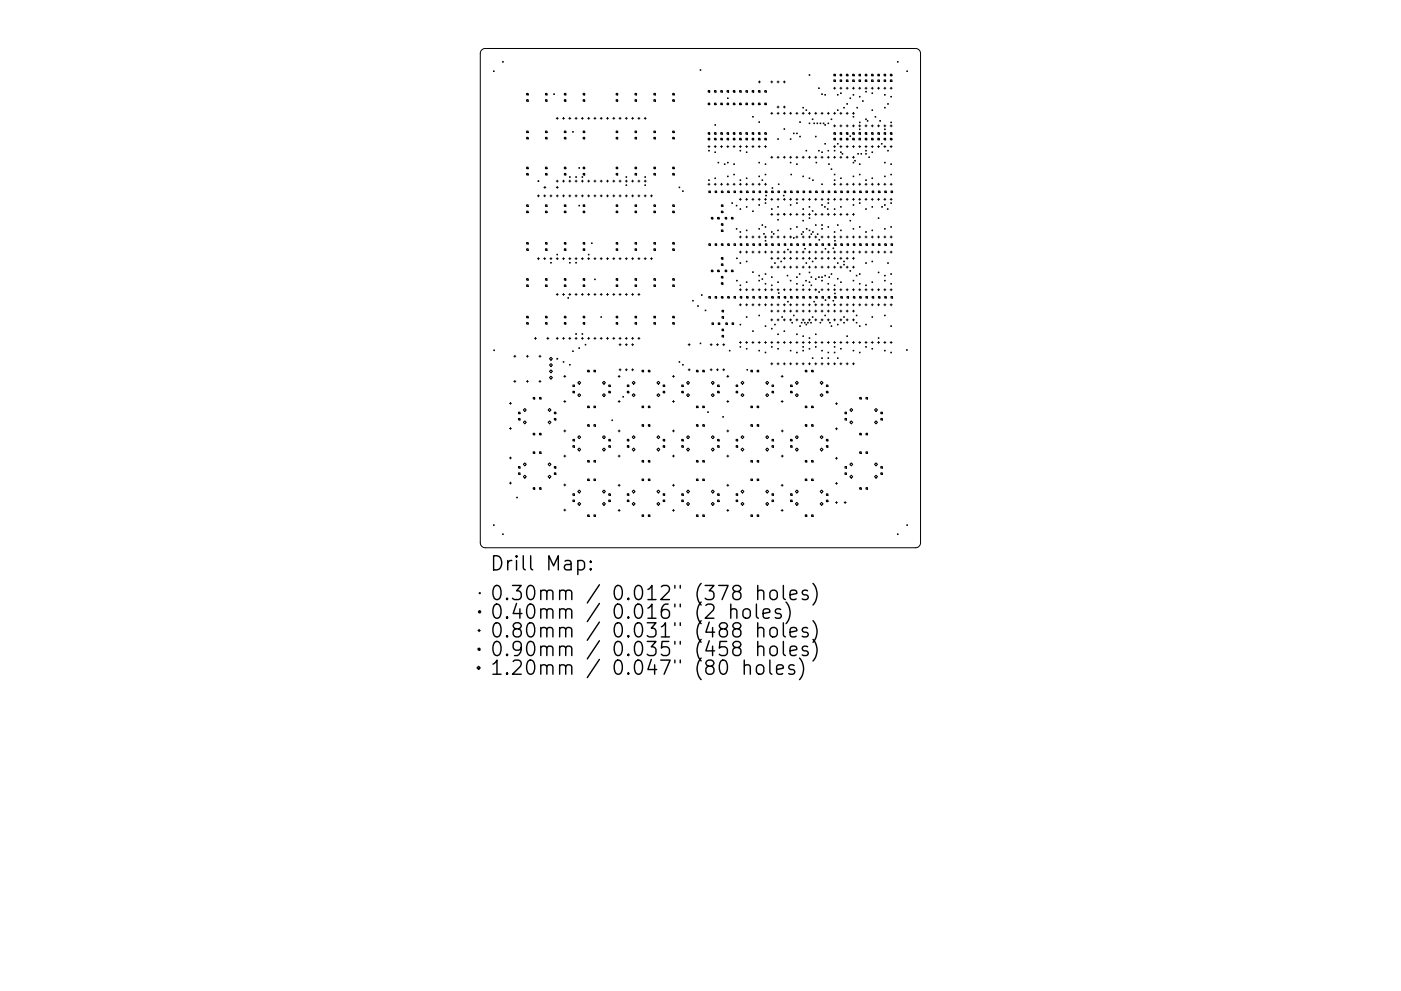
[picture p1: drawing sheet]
<svg xmlns="http://www.w3.org/2000/svg" width="297mm" height="210mm" viewBox="0 0 297 210" stroke-linecap="round" stroke-linejoin="round" font-family="sans-serif">
<defs><g id="words">
<g font-size="4.2">
<text x="103.8" y="121.1">Drill Map:</text>
<text x="103.8" y="127.4">0.30mm / 0.012&quot; (378 holes)</text>
<text x="103.8" y="131.3">0.40mm / 0.016&quot; (2 holes)</text>
<text x="103.8" y="135.3">0.80mm / 0.031&quot; (488 holes)</text>
<text x="103.8" y="139.2">0.90mm / 0.035&quot; (458 holes)</text>
<text x="103.8" y="143.2">1.20mm / 0.047&quot; (80 holes)</text>
</g>
</g></defs>
<g fill="none" stroke="#000" stroke-width=".21">
<path d="M102.1 10.6l.8-.3h91.2a1.05 1.05 0 0 1 1.1 1v103.9a1.05 1.05 0 0 1-1.1 1h-91.2a1.05 1.05 0 0 1-1.1-1v-103.9zM104.6 15l.2 .2M104.8 15l-.2 .2M106.5 13l.2 .2M106.7 13l-.2 .2M111.7 19.8h.3v.3h-.3zM115.6 19.8h.4v.3h-.4zM117.4 19.9l.2 .2M117.6 19.9l-.2 .2M119.6 19.8h.4v.3h-.4zM123.6 19.8h.4v.3h-.4zM130.6 19.8h.4v.3h-.4z"/>
<path d="M134.6 19.8h.4v.3h-.4zM138.6 19.8h.4v.3h-.4zM142.6 19.8h.4v.3h-.4zM148.4 14.8l.2 .1M148.6 14.8l-.2 .1M150.1 19.2h.4v.3h-.4zM151.5 19.2h.3v.3h-.3zM152.8 19.2h.3v.3h-.3zM154.1 19.2h.4v.3h-.4zM155.5 19.2h.3v.3h-.3zM156.8 19.2h.3v.3h-.3zM158.1 19.2h.4v.3h-.4z"/>
<path d="M159.5 19.2h.3v.3h-.3zM160.8 17.4h.4M160.8 19.2h.3v.3h-.3zM161 17.2v.4M162.1 19.2h.4v.3h-.4zM163.4 17.4h.4M163.6 17.2v.4M164.8 17.4h.4M165 17.2v.4M166.1 17.4h.4M166.3 17.2v.4M171.5 15.8l.2 .2"/>
<path d="M171.7 15.8l-.2 .2M173.5 18.6l.2 .2M173.7 18.6l-.2 .2M174.2 19.9l.2 .2M174.4 19.9l-.2 .2M176.7 18.7h.5M176.8 15.8h.3v.3h-.3zM176.8 17h.3v.3h-.3zM177 18.5v.4M178.1 18.7h.4M178.1 15.8h.4v.3h-.4zM178.1 17h.4v.3h-.4z"/>
<path d="M178.2 19.7l.2 .2M178.3 18.5v.4M178.4 19.7l-.2 .2M179.4 18.7h.4M179.4 15.8h.4v.3h-.4zM179.4 17h.4v.3h-.4zM179.6 18.5v.4M180.7 18.7h.5M180.8 15.8h.3v.3h-.3zM180.8 17h.3v.3h-.3zM180.9 18.5v.4M182.1 18.7h.4"/>
<path d="M182.1 17h.3v.3h-.3zM182.1 15.8h.3v.3h-.3zM182.3 18.5v.4M183.4 18.7h.4M183.4 17h.4v.3h-.4zM183.4 15.8h.4v.3h-.4zM183.5 19.4l.2 .1M183.6 18.5v.4M183.7 19.4l-.2 .1M184.7 18.7h.5M184.8 17h.3v.3h-.3zM184.8 15.8h.3v.3h-.3z"/>
<path d="M184.9 19.7l.1 .2M184.9 18.5v.4M185 19.7l-.1 .2M186.1 18.7h.4M186.1 17h.3v.3h-.3zM186.1 15.8h.3v.3h-.3zM186.3 18.5v.4M187.4 18.7h.4M187.4 17h.4v.3h-.4zM187.4 15.8h.4v.3h-.4zM187.6 18.5v.4M188.7 18.7h.4"/>
<path d="M188.8 17h.3v.3h-.3zM188.8 15.8h.3v.3h-.3zM188.9 18.5v.4M190.3 13l.1 .2M190.4 13l-.1 .2M192.3 15l.1 .2M192.4 15l-.1 .2M111.7 27.8h.3v.3h-.3zM111.7 29.1h.3v.4h-.3zM111.7 21.1h.3v.4h-.3zM111.7 35.5h.3v.3h-.3zM111.7 36.8h.3v.3h-.3z"/>
<path d="M115.3 39.8h.4M115.5 39.6v.4M115.6 35.5h.4v.3h-.4zM115.6 36.8h.4v.3h-.4zM115.6 27.8h.4v.3h-.4zM115.6 29.1h.4v.4h-.4zM115.6 21.1h.4v.4h-.4zM117.9 25.1h.5M117.9 38.4h.5M117.9 39.8h.5M118.1 24.9v.4M118.1 38.2v.4"/>
<path d="M118.1 39.6v.4M119.3 25.1h.4M119.3 38.4h.4M119.5 24.9v.4M119.5 38.2v.4M119.6 35.5h.4v.3h-.4zM119.6 36.8h.4v.3h-.4zM119.6 21.1h.4v.4h-.4zM119.6 27.8h.4v.3h-.4zM119.6 29.1h.4v.4h-.4zM120.6 25.1h.4M120.6 38.4h.4"/>
<path d="M120.7 37.5l.2 .1M120.8 24.9v.4M120.8 38.2v.4M120.9 37.5l-.2 .1M121.4 27.9l.2 .2M121.6 27.9l-.2 .2M121.9 25.1h.5M121.9 38.4h.5M122.1 37.5l.1 .1M122.1 24.9v.4M122.1 38.2v.4M122.2 37.5l-.1 .1"/>
<path d="M122.7 35.6l.2 .1M122.9 35.6l-.2 .1M123.3 25.1h.4M123.3 38.4h.4M123.4 37.5l.2 .1M123.5 24.9v.4M123.5 38.2v.4M123.6 37.5l-.2 .1M123.6 21.1h.4v.4h-.4zM123.6 35.5h.4v.3h-.4zM123.6 36.8h.4v.3h-.4zM123.6 27.8h.4v.3h-.4z"/>
<path d="M123.6 29.1h.4v.4h-.4zM124.6 25.1h.4M124.6 38.4h.4M124.8 24.9v.4M124.8 38.2v.4M125.9 25.1h.4M125.9 38.4h.4M126.1 24.9v.4M126.1 38.2v.4M127.3 25.1h.4M127.3 38.4h.4M127.5 24.9v.4"/>
<path d="M127.5 38.2v.4M128.6 25.1h.4M128.6 38.4h.4M128.8 24.9v.4M128.8 38.2v.4M129.9 25.1h.4M129.9 38.4h.4M130.1 24.9v.4M130.1 38.2v.4M130.6 35.5h.4v.3h-.4zM130.6 36.8h.4v.3h-.4zM130.6 27.8h.4v.3h-.4z"/>
<path d="M130.6 29.1h.4v.4h-.4zM130.6 21.1h.4v.4h-.4zM131.3 25.1h.4M131.3 38.4h.4M131.5 24.9v.4M131.5 38.2v.4M132.6 25.1h.4M132.6 38.4h.4M132.7 37.5l.2 .1M132.7 39.2l.2 .2M132.8 24.9v.4M132.8 38.2v.4"/>
<path d="M132.9 37.5l-.2 .1M132.9 39.2l-.2 .2M133.9 25.1h.4M133.9 38.4h.4M134.1 24.9v.4M134.1 38.2v.4M134.6 35.5h.4v.3h-.4zM134.6 36.8h.4v.3h-.4zM134.6 21.1h.4v.4h-.4zM134.6 27.8h.4v.3h-.4zM134.6 29.1h.4v.4h-.4zM135.3 25.1h.4"/>
<path d="M135.3 38.4h.4M135.5 24.9v.4M135.5 38.2v.4M136.6 25.1h.4M136.6 38.4h.4M136.7 37.5l.2 .1M136.7 39.2l.2 .2M136.8 24.9v.4M136.8 38.2v.4M136.9 37.5l-.2 .1M136.9 39.2l-.2 .2M138.6 27.8h.4v.3h-.4z"/>
<path d="M138.6 29.1h.4v.4h-.4zM138.6 21.1h.4v.4h-.4zM138.6 35.5h.4v.3h-.4zM138.6 36.8h.4v.3h-.4zM142.6 21.1h.4v.4h-.4zM142.6 27.8h.4v.3h-.4zM142.6 29.1h.4v.4h-.4zM142.6 35.5h.4v.3h-.4zM142.6 36.8h.4v.3h-.4zM144 39.7l.1 .1M144.1 39.7l-.1 .1M150.1 31.1h.4"/>
<path d="M150.1 39.1h.4M150.1 29.3h.4v.4h-.4zM150.1 21.9h.4v.3h-.4zM150.1 28.1h.4v.4h-.4zM150.2 31.9l.2 .1M150.2 38.1l.2 .2M150.3 30.9v.4M150.3 38.9v.4M150.4 31.9l-.2 .1M150.4 38.1l-.2 .2M151.4 31.1h.5M151.4 39.1h.5"/>
<path d="M151.5 29.3h.3v.4h-.3zM151.5 21.9h.3v.3h-.3zM151.5 28.1h.3v.4h-.3zM151.6 26.4l.1 .2M151.6 32.2l.1 .2M151.6 37.8l.1 .1M151.6 30.9v.4M151.6 38.9v.4M151.7 26.4l-.1 .2M151.7 32.2l-.1 .2M151.7 37.8l-.1 .1M152.2 34.4l.2 .2"/>
<path d="M152.4 34.4l-.2 .2M152.8 31.1h.4M152.8 39.1h.4M152.8 29.3h.3v.4h-.3zM152.8 21.9h.3v.3h-.3zM152.8 28.1h.3v.4h-.3zM153 30.9v.4M153 38.9v.4M153.6 34.8l.1 .1M153.7 34.8l-.1 .1M154.1 31.1h.4M154.1 39.1h.4"/>
<path d="M154.1 29.3h.4v.4h-.4zM154.1 21.9h.4v.3h-.4zM154.1 28.1h.4v.4h-.4zM154.2 20.8l.2 .1M154.2 34.4l.2 .2M154.2 37.4l.2 .1M154.3 30.9v.4M154.3 38.9v.4M154.4 20.8l-.2 .1M154.4 34.4l-.2 .2M154.4 37.4l-.2 .1M155.4 31.1h.5"/>
<path d="M155.4 39.1h.5M155.5 29.3h.3v.4h-.3zM155.5 21.9h.3v.3h-.3zM155.5 28.1h.3v.4h-.3zM155.6 34.8l.1 .1M155.6 37l.1 .1M155.6 30.9v.4M155.6 38.9v.4M155.7 34.8l-.1 .1M155.7 37l-.1 .1M156.8 31.1h.4M156.8 39.1h.4"/>
<path d="M156.8 29.3h.3v.4h-.3zM156.8 21.9h.3v.3h-.3zM156.8 28.1h.3v.4h-.3zM156.9 31.9l.2 .1M156.9 38.1l.2 .2M157 30.9v.4M157 38.9v.4M157.1 31.9l-.2 .1M157.1 38.1l-.2 .2M158.1 31.1h.4M158.1 39.1h.4M158.1 29.3h.4v.4h-.4z"/>
<path d="M158.1 28.1h.4v.4h-.4zM158.1 21.9h.4v.3h-.4zM158.2 32.2l.2 .2M158.2 37.8l.2 .1M158.3 30.9v.4M158.3 38.9v.4M158.4 32.2l-.2 .2M158.4 37.8l-.2 .1M159.4 31.1h.4M159.4 39.1h.4M159.5 29.3h.3v.4h-.3zM159.5 28.1h.3v.4h-.3z"/>
<path d="M159.5 21.9h.3v.3h-.3zM159.6 24.7l.1 .2M159.6 30.9v.4M159.6 38.9v.4M159.7 24.7l-.1 .2M160.8 31.1h.4M160.8 39.1h.4M160.8 29.3h.3v.4h-.3zM160.8 28.1h.3v.4h-.3zM160.8 21.9h.3v.3h-.3zM160.9 25.8l.1 .2M160.9 34.4l.1 .2"/>
<path d="M160.9 37.4l.1 .1M161 30.9v.4M161 38.9v.4M161 25.8l-.1 .2M161 34.4l-.1 .2M161 37.4l-.1 .1M161.6 38.1l.1 .2M161.7 38.1l-.1 .2M162.1 31.1h.4M162.1 39.1h.4M162.1 29.3h.4v.4h-.4zM162.1 28.1h.4v.4h-.4z"/>
<path d="M162.1 21.9h.4v.3h-.4zM162.2 34.8l.2 .1M162.2 37l.2 .1M162.3 30.9v.4M162.3 38.9v.4M162.4 34.8l-.2 .1M162.4 37l-.2 .1M163.4 24h.4M163.4 33.4h.4M163.6 23.8v.5M163.6 33.2v.4M163.7 39.8l.1 .2"/>
<path d="M163.8 39.8l-.1 .2M164.8 22.7h.4M164.8 24h.4M164.8 33.4h.4M164.9 29.4l.1 .2M165 22.5v.4M165 23.8v.5M165 33.2v.4M165 39l.2 .2M165 29.4l-.1 .2M165.2 39l-.2 .2M166.1 22.7h.4"/>
<path d="M166.1 24h.4M166.1 33.4h.4M166.2 27.3l.2 .2M166.3 22.5v.4M166.3 23.8v.5M166.3 33.2v.4M166.4 27.3l-.2 .2M167.4 24h.4M167.4 33.4h.4M167.5 29.4l.2 .2M167.5 34.4l.2 .2M167.6 23.8v.5"/>
<path d="M167.6 33.2v.4M167.7 37l.1 .1M167.7 29.4l-.2 .2M167.7 34.4l-.2 .2M167.8 37l-.1 .1M168.2 28.2l.2 .2M168.4 28.2l-.2 .2M168.8 24h.4M168.8 33.4h.4M168.9 28.2l.1 .2M168.9 34.8l.1 .1M169 23.8v.5"/>
<path d="M169 33.2v.4M169 28.2l-.1 .2M169 34.8l-.1 .1M169.5 28.9l.2 .2M169.5 25.8l.2 .2M169.7 25.8l-.2 .2M169.7 28.9l-.2 .2M170.1 24h.4M170.1 33.4h.4M170.2 22.8l.2 .1M170.2 37.4l.2 .1M170.3 23.8v.5"/>
<path d="M170.3 33.2v.4M170.4 37.4l-.2 .1M170.4 22.8l-.2 .1M170.9 23.3l.1 .2M170.9 31.9l.1 .1M171 23.3l-.1 .2M171 31.9l-.1 .1M171.4 24h.4M171.4 33.4h.4M171.5 26.1l.2 .2M171.5 37.8l.2 .1M171.6 23.8v.5"/>
<path d="M171.6 33.2v.4M171.7 37.8l-.2 .1M171.7 26.1l-.2 .2M172.2 25.2l.2 .2M172.3 38.1l.1 .2M172.4 25.2l-.2 .2M172.4 38.1l-.1 .2M172.5 26.1l.2 .2M172.7 26.1l-.2 .2M172.7 24h.5M172.7 33.4h.5M172.9 28.9l.1 .2"/>
<path d="M173 23.8v.5M173 33.2v.4M173 34.4l.2 .2M173 28.9l-.1 .2M173.2 34.4l-.2 .2M173.2 26.1l.2 .2M173.4 26.1l-.2 .2M173.5 31.9l.2 .1M173.7 31.9l-.2 .1M173.9 26.1l.1 .2M174 26.1l-.1 .2M174.1 24h.4"/>
<path d="M174.1 33.4h.4M174.2 32.2l.2 .2M174.2 39l.2 .2M174.3 23.8v.5M174.3 33.2v.4M174.4 39l-.2 .2M174.4 32.2l-.2 .2M174.5 26.1l.2 .2M174.7 26.1l-.2 .2M174.9 26.4l.1 .2M174.9 20l.1 .2M174.9 30.4l.1 .2"/>
<path d="M175 20l-.1 .2M175 26.4l-.1 .2M175 30.4l-.1 .2M175.4 24h.4M175.4 33.4h.4M175.5 26.1l.2 .2M175.5 31.9l.2 .1M175.6 23.8v.5M175.6 33.2v.4M175.7 34.8l.1 .1M175.7 31.9l-.2 .1M175.7 26.1l-.2 .2"/>
<path d="M175.8 34.8l-.1 .1M176.2 25.2l.2 .2M176.2 35.8l.2 .2M176.4 25.2l-.2 .2M176.4 35.8l-.2 .2M176.7 26.7h.5M176.7 31.1h.5M176.7 39.1h.5M176.7 24h.5M176.7 33.4h.5M176.8 29.3h.3v.4h-.3zM176.8 28.1h.3v.4h-.3z"/>
<path d="M176.9 31.9l.1 .1M176.9 37l.1 .1M176.9 38.1l.1 .2M177 23.8v.5M177 26.5v.4M177 30.9v.4M177 33.2v.4M177 38.9v.4M177 38.1l-.1 .2M177 31.9l-.1 .1M177 37l-.1 .1M177.5 30.4l.2 .2"/>
<path d="M177.5 20l.2 .2M177.5 23.3l.2 .2M177.7 20l-.2 .2M177.7 23.3l-.2 .2M177.7 30.4l-.2 .2M178.1 26.7h.4M178.1 31.1h.4M178.1 39.1h.4M178.1 24h.4M178.1 33.4h.4M178.1 29.3h.4v.4h-.4zM178.1 28.1h.4v.4h-.4z"/>
<path d="M178.2 32.2l.2 .2M178.2 37.8l.2 .1M178.3 23.8v.5M178.3 26.5v.4M178.3 30.9v.4M178.3 33.2v.4M178.3 38.9v.4M178.4 37.8l-.2 .1M178.4 32.2l-.2 .2M178.5 32.6l.2 .1M178.7 32.6l-.2 .1M178.9 22.8l.1 .1"/>
<path d="M179 22.8l-.1 .1M179.4 26.7h.4M179.4 31.1h.4M179.4 39.1h.4M179.4 24h.4M179.4 33.4h.4M179.4 28.1h.4v.4h-.4zM179.4 29.3h.4v.4h-.4zM179.5 22l.2 .1M179.6 23.8v.5M179.6 26.5v.4M179.6 30.9v.4"/>
<path d="M179.6 33.2v.4M179.6 38.9v.4M179.7 22l-.2 .1M180.2 20.8l.2 .1M180.2 28.8l.2 .2M180.4 20.8l-.2 .1M180.4 28.8l-.2 .2M180.7 26.7h.5M180.7 31.1h.5M180.7 39.1h.5M180.7 24h.5M180.7 33.4h.5"/>
<path d="M180.8 28.1h.3v.4h-.3zM180.8 29.3h.3v.4h-.3zM180.9 34.4l.1 .2M180.9 20l.1 .2M180.9 24.7l.1 .2M180.9 37.4l.1 .1M180.9 23.8v.5M180.9 26.5v.4M180.9 30.9v.4M180.9 33.2v.4M180.9 38.9v.4M181 34.4l-.1 .2"/>
<path d="M181 20l-.1 .2M181 24.7l-.1 .2M181 37.4l-.1 .1M181.2 34l.2 .2M181.4 34l-.2 .2M181.7 22.8l.1 .1M181.8 22.8l-.1 .1M181.9 32.6l.1 .1M182 32.6l-.1 .1M182.1 26.7h.4M182.1 31.1h.4M182.1 39.1h.4"/>
<path d="M182.1 28.1h.3v.4h-.3zM182.1 29.3h.3v.4h-.3zM182.2 20.4l.2 .2M182.2 25.9l.2 .2M182.2 27.4l.2 .1M182.2 34.8l.2 .1M182.2 37l.2 .1M182.3 26.5v.4M182.3 30.9v.4M182.3 38.9v.4M182.4 34.8l-.2 .1M182.4 20.4l-.2 .2"/>
<path d="M182.4 25.9l-.2 .2M182.4 27.4l-.2 .1M182.4 37l-.2 .1M182.5 32.6l.2 .1M182.7 32.6l-.2 .1M182.9 21.4l.1 .1M183 21.4l-.1 .1M183.4 26.7h.4M183.4 31.1h.4M183.4 39.1h.4M183.4 28.1h.4v.4h-.4zM183.4 29.3h.4v.4h-.4z"/>
<path d="M183.5 32.6l.2 .1M183.5 25.2l.2 .2M183.5 31.9l.2 .1M183.5 38.1l.2 .2M183.6 26.5v.4M183.6 30.9v.4M183.6 38.9v.4M183.7 25.2l-.2 .2M183.7 31.9l-.2 .1M183.7 32.6l-.2 .1M183.7 38.1l-.2 .2M183.9 25.6l.1 .1"/>
<path d="M184 25.6l-.1 .1M184.2 33.3l.2 .1M184.4 33.3l-.2 .1M184.7 26.7h.5M184.7 31.1h.5M184.7 39.1h.5M184.8 28.1h.3v.4h-.3zM184.8 29.3h.3v.4h-.3zM184.9 23.3l.1 .2M184.9 32.2l.1 .2M184.9 37.8l.1 .1M184.9 26.5v.4"/>
<path d="M184.9 30.9v.4M184.9 38.9v.4M185 23.3l-.1 .2M185 32.2l-.1 .2M185 37.8l-.1 .1M185.5 24.7l.2 .2M185.7 24.7l-.2 .2M186.1 26.7h.4M186.1 31.1h.4M186.1 39.1h.4M186.1 28.1h.3v.4h-.3zM186.1 29.3h.3v.4h-.3z"/>
<path d="M186.3 26.5v.4M186.3 30.9v.4M186.3 38.9v.4M186.5 25.6l.2 .1M186.7 25.6l-.2 .1M186.9 30.4l.1 .2M187 30.4l-.1 .2M187.4 26.7h.4M187.4 31.1h.4M187.4 39.1h.4M187.4 28.1h.4v.4h-.4zM187.4 29.3h.4v.4h-.4z"/>
<path d="M187.5 20l.2 .2M187.5 22.8l.2 .1M187.5 27.4l.2 .1M187.5 34.4l.2 .2M187.5 37.4l.2 .1M187.6 26.5v.4M187.6 30.9v.4M187.6 38.9v.4M187.7 22.8l-.2 .1M187.7 20l-.2 .2M187.7 27.4l-.2 .1M187.7 34.4l-.2 .2"/>
<path d="M187.7 37.4l-.2 .1M188.2 22l.2 .1M188.2 31.9l.2 .1M188.4 22l-.2 .1M188.4 31.9l-.2 .1M188.7 26.7h.4M188.7 31.1h.4M188.7 39.1h.4M188.8 28.1h.3v.4h-.3zM188.8 29.3h.3v.4h-.3zM188.9 20.4l.1 .2M188.9 34.8l.1 .1"/>
<path d="M188.9 37l.1 .1M188.9 25.9l.1 .2M188.9 26.5v.4M188.9 30.9v.4M188.9 38.9v.4M189 20.4l-.1 .2M189 34.8l-.1 .1M189 37l-.1 .1M189 25.9l-.1 .2M111.7 51.4h.3v.4h-.3zM111.7 52.8h.3v.3h-.3zM111.7 59.1h.3v.3h-.3z"/>
<path d="M111.7 43.5h.3v.3h-.3zM111.7 44.8h.3v.3h-.3zM113.9 41.6h.5M113.9 54.9h.5M114.2 41.3v.5M114.2 54.7v.4M115.3 41.6h.4M115.3 54.9h.4M115.5 41.3v.5M115.5 54.7v.4M115.6 59.1h.4v.3h-.4zM115.6 43.5h.4v.3h-.4z"/>
<path d="M115.6 44.8h.4v.3h-.4zM115.6 51.4h.4v.4h-.4zM115.6 52.8h.4v.3h-.4zM116.6 41.6h.4M116.6 54.9h.4M116.7 55.7l.2 .1M116.8 41.3v.5M116.8 54.7v.4M116.9 55.7l-.2 .1M117.9 41.6h.5M117.9 54.9h.5M118.1 53.9l.1 .2"/>
<path d="M118.1 41.3v.5M118.1 54.7v.4M118.2 53.9l-.1 .2M119.3 41.6h.4M119.3 54.9h.4M119.5 41.3v.5M119.5 54.7v.4M119.6 59.1h.4v.3h-.4zM119.6 43.5h.4v.3h-.4zM119.6 44.8h.4v.3h-.4zM119.6 51.4h.4v.4h-.4zM119.6 52.8h.4v.3h-.4z"/>
<path d="M120.6 41.6h.4M120.6 54.9h.4M120.7 55.7l.2 .1M120.8 41.3v.5M120.8 54.7v.4M120.9 55.7l-.2 .1M121.9 41.6h.5M121.9 54.9h.5M122.1 55.7l.1 .1M122.1 41.3v.5M122.1 54.7v.4M122.2 55.7l-.1 .1"/>
<path d="M122.7 43.5l.2 .2M122.9 43.5l-.2 .2M123.3 41.6h.4M123.3 54.9h.4M123.5 41.3v.5M123.5 54.7v.4M123.6 43.5h.4v.3h-.4zM123.6 44.8h.4v.3h-.4zM123.6 51.4h.4v.4h-.4zM123.6 52.8h.4v.3h-.4zM123.6 59.1h.4v.3h-.4zM124.6 41.6h.4"/>
<path d="M124.6 54.9h.4M124.7 53.9l.2 .2M124.8 41.3v.5M124.8 54.7v.4M124.9 53.9l-.2 .2M125.4 51.5l.2 .2M125.6 51.5l-.2 .2M125.9 41.6h.4M125.9 54.9h.4M126.1 59.2l.1 .2M126.1 41.3v.5M126.1 54.7v.4"/>
<path d="M126.2 59.2l-.1 .2M127.3 41.6h.4M127.3 54.9h.4M127.5 41.3v.5M127.5 54.7v.4M128.6 41.6h.4M128.6 54.9h.4M128.8 41.3v.5M128.8 54.7v.4M129.9 41.6h.4M129.9 54.9h.4M130.1 41.3v.5"/>
<path d="M130.1 54.7v.4M130.6 43.5h.4v.3h-.4zM130.6 44.8h.4v.3h-.4zM130.6 51.4h.4v.4h-.4zM130.6 52.8h.4v.3h-.4zM130.6 59.1h.4v.3h-.4zM131.3 41.6h.4M131.3 54.9h.4M131.5 41.3v.5M131.5 54.7v.4M132.6 41.6h.4M132.6 54.9h.4"/>
<path d="M132.8 41.3v.5M132.8 54.7v.4M133.9 41.6h.4M133.9 54.9h.4M134.1 41.3v.5M134.1 54.7v.4M134.6 51.4h.4v.4h-.4zM134.6 52.8h.4v.3h-.4zM134.6 59.1h.4v.3h-.4zM134.6 43.5h.4v.3h-.4zM134.6 44.8h.4v.3h-.4zM135.3 41.6h.4"/>
<path d="M135.3 54.9h.4M135.5 41.3v.5M135.5 54.7v.4M136.6 41.6h.4M136.6 54.9h.4M136.8 41.3v.5M136.8 54.7v.4M137.9 41.6h.4M137.9 54.9h.4M138.1 41.3v.5M138.1 54.7v.4M138.6 51.4h.4v.4h-.4z"/>
<path d="M138.6 52.8h.4v.3h-.4zM138.6 59.1h.4v.3h-.4zM138.6 43.5h.4v.3h-.4zM138.6 44.8h.4v.3h-.4zM142.6 43.5h.4v.3h-.4zM142.6 44.8h.4v.3h-.4zM142.6 59.1h.4v.3h-.4zM142.6 51.4h.4v.4h-.4zM142.6 52.8h.4v.3h-.4zM144.7 40.5l.2 .1M144.9 40.5l-.2 .1M150.3 40.5h.3v.4h-.3z"/>
<path d="M150.3 51.7h.3v.3h-.3zM150.8 46.1h.3v.4h-.3zM150.8 57.3h.3v.3h-.3zM151.6 40.5h.3v.4h-.3zM151.6 51.7h.3v.3h-.3zM152.1 46.1h.4v.4h-.4zM152.1 57.3h.4v.3h-.4zM152.9 47.5h.4v.3h-.4zM152.9 48.8h.4v.3h-.4zM152.9 51.7h.4v.3h-.4zM152.9 58.6h.4v.4h-.4zM152.9 60h.4v.3h-.4z"/>
<path d="M152.9 43.5h.4v.3h-.4zM152.9 44.8h.4v.3h-.4zM152.9 54.6h.4v.4h-.4zM152.9 56h.4v.3h-.4zM152.9 40.5h.4v.4h-.4zM153.7 57.3h.4v.3h-.4zM153.7 46.1h.4v.4h-.4zM154.3 51.7h.3v.3h-.3zM154.3 40.5h.3v.4h-.3zM155.1 57.3h.3v.3h-.3zM155.1 46.1h.3v.4h-.3zM155.2 43l.1 .2"/>
<path d="M155.3 43l-.1 .2M155.6 51.7h.3v.3h-.3zM155.6 40.5h.3v.4h-.3zM156.1 43.5l.2 .2M156.1 48.5l.2 .1M156.2 54.7l.1 .2M156.2 59.5l.1 .1M156.3 43.5l-.2 .2M156.3 48.5l-.2 .1M156.3 54.7l-.1 .2M156.3 59.5l-.1 .1M156.8 53.5h.4"/>
<path d="M156.8 42.3h.4M156.8 50.3h.4M156.9 44.3l.2 .1M156.9 49.1l.2 .2M156.9 55.7l.2 .2M156.9 51.7h.4v.3h-.4zM156.9 40.5h.4v.4h-.4zM157 42.1v.4M157 50.1v.4M157 53.3v.4M157.1 44.3l-.2 .1M157.1 49.1l-.2 .2"/>
<path d="M157.1 55.7l-.2 .2M158.1 53.5h.4M158.1 42.3h.4M158.1 50.3h.4M158.2 48.8l.2 .2M158.2 43.8l.2 .2M158.2 55.4l.2 .2M158.2 59.8l.2 .2M158.3 40.5h.3v.4h-.3zM158.3 51.7h.3v.3h-.3zM158.3 42.1v.4M158.3 50.1v.4"/>
<path d="M158.3 53.3v.4M158.4 48.8l-.2 .2M158.4 43.8l-.2 .2M158.4 55.4l-.2 .2M158.4 59.8l-.2 .2M159.4 53.5h.4M159.4 42.3h.4M159.4 50.3h.4M159.6 44.7l.1 .2M159.6 57.7l.1 .1M159.6 40.5h.3v.4h-.3zM159.6 51.7h.3v.3h-.3z"/>
<path d="M159.6 42.1v.4M159.6 50.1v.4M159.6 53.3v.4M159.7 44.7l-.1 .2M159.7 57.7l-.1 .1M160.8 53.5h.4M160.8 42.3h.4M160.8 50.3h.4M160.9 59.5l.1 .1M160.9 43.4l.1 .2M160.9 48.5l.1 .1M160.9 58.4l.1 .2"/>
<path d="M160.9 51.7h.4v.3h-.4zM160.9 40.5h.4v.4h-.4zM161 42.1v.4M161 50.1v.4M161 53.3v.4M161 43.4l-.1 .2M161 48.5l-.1 .1M161 58.4l-.1 .2M161 59.5l-.1 .1M161.6 59.1l.1 .2M161.6 47.7l.1 .1M161.7 59.1l-.1 .2"/>
<path d="M161.7 47.7l-.1 .1M161.9 49.5l.1 .2M162 49.5l-.1 .2M162.1 53.5h.4M162.1 42.3h.4M162.1 50.3h.4M162.2 43l.2 .2M162.2 48.1l.2 .1M162.2 51l.2 .2M162.2 58.1l.2 .1M162.3 51.7h.3v.3h-.3zM162.3 40.5h.3v.4h-.3z"/>
<path d="M162.3 42.1v.4M162.3 50.1v.4M162.3 53.3v.4M162.4 41.4l.1 .2M162.4 43l-.2 .2M162.4 48.1l-.2 .1M162.4 51l-.2 .2M162.4 58.1l-.2 .1M162.5 41.4l-.1 .2M163.4 53.5h.4M163.4 42.3h.4M163.4 50.3h.4"/>
<path d="M163.4 56.7h.4M163.4 45.5h.4M163.4 54.8h.4M163.6 44.3l.1 .1M163.6 49.1l.1 .2M163.6 58.7l.1 .2M163.6 51.7h.3v.3h-.3zM163.6 40.5h.3v.4h-.3zM163.6 42.1v.4M163.6 45.3v.4M163.6 50.1v.4M163.6 53.3v.4"/>
<path d="M163.6 54.6v.4M163.6 56.5v.4M163.7 44.3l-.1 .1M163.7 49.1l-.1 .2M163.7 58.7l-.1 .2M164 49.5l.1 .2M164.1 49.5l-.1 .2M164.2 55.7l.2 .2M164.4 55.7l-.2 .2M164.8 53.5h.4M164.8 42.3h.4M164.8 50.3h.4"/>
<path d="M164.8 56.7h.4M164.8 45.5h.4M164.8 54.8h.4M164.9 46.5l.1 .2M164.9 43.8l.1 .2M164.9 48.8l.1 .2M164.9 59.8l.1 .2M164.9 51.7h.4v.3h-.4zM164.9 40.5h.4v.4h-.4zM165 42.1v.4M165 45.3v.4M165 50.1v.4"/>
<path d="M165 53.3v.4M165 54.6v.4M165 56.5v.4M165 46.5l-.1 .2M165 43.8l-.1 .2M165 48.8l-.1 .2M165 59.8l-.1 .2M165.6 55.4l.1 .2M165.7 55.4l-.1 .2M166.1 41.4l.1 .2M166.1 53.5h.4M166.1 42.3h.4"/>
<path d="M166.1 50.3h.4M166.1 56.7h.4M166.1 45.5h.4M166.1 54.8h.4M166.2 45.3l.2 .1M166.2 41.4l-.1 .2M166.3 51.7h.3v.3h-.3zM166.3 40.5h.3v.4h-.3zM166.3 42.1v.4M166.3 45.3v.4M166.3 50.1v.4M166.3 53.3v.4"/>
<path d="M166.3 54.6v.4M166.3 56.5v.4M166.4 45.3l-.2 .1M166.9 58.4l.1 .2M167 52.9l.1 .1M167 58.4l-.1 .2M167.1 52.9l-.1 .1M167.4 53.5h.4M167.4 42.3h.4M167.4 50.3h.4M167.4 56.7h.4M167.4 45.5h.4"/>
<path d="M167.4 54.8h.4M167.5 43.4l.2 .2M167.5 48.5l.2 .1M167.5 59.5l.2 .1M167.6 51.7h.3v.3h-.3zM167.6 40.5h.3v.4h-.3zM167.6 42.1v.4M167.6 45.3v.4M167.6 50.1v.4M167.6 53.3v.4M167.6 54.6v.4M167.6 56.5v.4"/>
<path d="M167.7 43.4l-.2 .2M167.7 48.5l-.2 .1M167.7 59.5l-.2 .1M168.2 50.4l.2 .2M168.4 50.4l-.2 .2M168.8 53.5h.4M168.8 42.3h.4M168.8 50.3h.4M168.8 56.7h.4M168.8 45.5h.4M168.8 54.8h.4M168.9 58.7l.1 .2"/>
<path d="M168.9 43l.1 .2M168.9 48.1l.1 .1M168.9 51.7h.4v.3h-.4zM168.9 40.5h.4v.4h-.4zM169 42.1v.4M169 45.3v.4M169 50.1v.4M169 53.3v.4M169 54.6v.4M169 56.5v.4M169 43l-.1 .2M169 48.1l-.1 .1"/>
<path d="M169 58.7l-.1 .2M169.5 58.1l.1 .1M169.6 58.1l-.1 .1M169.9 49.6l.1 .2M170 49.6l-.1 .2M170.1 53.5h.4M170.1 42.3h.4M170.1 50.3h.4M170.1 56.7h.4M170.1 45.5h.4M170.1 54.8h.4M170.2 49.1l.2 .2"/>
<path d="M170.2 44.3l.2 .1M170.2 46.7l.2 .2M170.3 51.7h.3v.3h-.3zM170.3 40.5h.3v.4h-.3zM170.3 42.1v.4M170.3 45.3v.4M170.3 50.1v.4M170.3 53.3v.4M170.3 54.6v.4M170.3 56.5v.4M170.4 46.7l-.2 .2M170.4 44.3l-.2 .1"/>
<path d="M170.4 49.1l-.2 .2M170.6 52.7l.2 .2M170.8 52.7l-.2 .2M170.8 59.5l.2 .1M170.9 55.7l.1 .2M170.9 48.5l.2 .1M171 59.5l-.2 .1M171 55.7l-.1 .2M171.1 48.5l-.2 .1M171.4 53.5h.4M171.4 42.3h.4M171.4 50.3h.4"/>
<path d="M171.4 56.7h.4M171.4 45.5h.4M171.4 54.8h.4M171.5 43.8l.2 .2M171.5 46.2l.2 .2M171.5 48.8l.2 .2M171.5 57.7l.2 .2M171.5 59.8l.2 .2M171.6 51.7h.3v.3h-.3zM171.6 40.5h.3v.4h-.3zM171.6 42.1v.4M171.6 45.3v.4"/>
<path d="M171.6 50.1v.4M171.6 53.3v.4M171.6 54.6v.4M171.6 56.5v.4M171.7 48.8l-.2 .2M171.7 59.8l-.2 .2M171.7 43.8l-.2 .2M171.7 46.2l-.2 .2M171.7 57.7l-.2 .2M171.9 49.6l.2 .2M171.9 58.7l.2 .2M172.1 58.7l-.2 .2"/>
<path d="M172.1 49.6l-.2 .2M172.2 44.7l.2 .1M172.2 55.4l.2 .2M172.3 49.1l.1 .2M172.4 55.4l-.2 .2M172.4 44.7l-.2 .1M172.4 49.1l-.1 .2M172.7 53.5h.5M172.7 42.3h.5M172.7 50.3h.5M172.7 56.7h.5M172.7 45.5h.5"/>
<path d="M172.7 54.8h.5M172.9 59.1l.1 .2M172.9 47.7l.1 .1M172.9 51.7h.4v.3h-.4zM172.9 40.5h.4v.4h-.4zM173 42.1v.4M173 45.3v.4M173 50.1v.4M173 53.3v.4M173 54.6v.4M173 56.5v.4M173 59.1l-.1 .2"/>
<path d="M173 47.7l-.1 .1M173.3 49.6l.1 .2M173.4 49.6l-.1 .2M173.5 58.7l.2 .2M173.6 50.8l.2 .2M173.7 58.7l-.2 .2M173.8 50.8l-.2 .2M174.1 53.5h.4M174.1 42.3h.4M174.1 50.3h.4M174.1 56.7h.4M174.1 45.5h.4"/>
<path d="M174.1 54.8h.4M174.2 47.7l.2 .1M174.2 43.4l.2 .2M174.2 48.5l.2 .1M174.2 58.7l.2 .2M174.2 59.5l.2 .1M174.3 51.7h.3v.3h-.3zM174.3 40.5h.3v.4h-.3zM174.3 42.1v.4M174.3 45.3v.4M174.3 50.1v.4M174.3 53.3v.4"/>
<path d="M174.3 54.6v.4M174.3 56.5v.4M174.4 58.7l-.2 .2M174.4 43.4l-.2 .2M174.4 47.7l-.2 .1M174.4 48.5l-.2 .1M174.4 59.5l-.2 .1M174.8 43.8l.2 .2M174.9 58.4l.1 .2M174.9 52.7l.2 .2M175 43.8l-.2 .2M175 58.4l-.1 .2"/>
<path d="M175.1 52.7l-.2 .2M175.4 44.3l.2 .1M175.4 53.5h.4M175.4 42.3h.4M175.4 50.3h.4M175.4 56.7h.4M175.4 45.5h.4M175.4 54.8h.4M175.5 43l.2 .2M175.5 48.1l.2 .1M175.6 44.3l-.2 .1M175.6 51.7h.3v.3h-.3z"/>
<path d="M175.6 40.5h.3v.4h-.3zM175.6 42.1v.4M175.6 45.3v.4M175.6 50.1v.4M175.6 53.3v.4M175.6 54.6v.4M175.6 56.5v.4M175.7 43l-.2 .2M175.7 48.1l-.2 .1M175.7 58.7l.2 .2M175.9 58.7l-.2 .2M176.2 58.1l.2 .1"/>
<path d="M176.4 58.1l-.2 .1M176.6 52.6l.2 .2M176.7 53.5h.5M176.7 42.3h.5M176.7 50.3h.5M176.7 56.7h.5M176.7 45.5h.5M176.7 54.8h.5M176.8 52.6l-.2 .2M176.9 49.1l.1 .2M176.9 44.3l.1 .1M176.9 40.5h.4v.4h-.4z"/>
<path d="M176.9 51.7h.4v.3h-.4zM176.9 51l.2 .2M177 42.1v.4M177 45.3v.4M177 50.1v.4M177 53.3v.4M177 54.6v.4M177 56.5v.4M177 44.3l-.1 .1M177 49.1l-.1 .2M177.1 51l-.2 .2M177.5 55.7l.2 .2"/>
<path d="M177.5 59.1l.2 .1M177.5 47.7l.2 .1M177.7 55.7l-.2 .2M177.7 59.1l-.2 .1M177.7 47.7l-.2 .1M178.1 53.5h.4M178.1 42.3h.4M178.1 50.3h.4M178.1 56.7h.4M178.1 45.5h.4M178.1 54.8h.4M178.2 59.8l.2 .2"/>
<path d="M178.2 43.8l.2 .2M178.2 48.8l.2 .2M178.3 40.5h.3v.4h-.3zM178.3 51.7h.3v.3h-.3zM178.3 42.1v.4M178.3 45.3v.4M178.3 50.1v.4M178.3 53.3v.4M178.3 54.6v.4M178.3 56.5v.4M178.4 43.8l-.2 .2M178.4 48.8l-.2 .2"/>
<path d="M178.4 59.8l-.2 .2M178.9 55.4l.1 .2M178.9 56.1l.1 .1M179 55.4l-.1 .2M179 56.1l-.1 .1M179.4 53.5h.4M179.4 42.3h.4M179.4 50.3h.4M179.4 56.7h.4M179.4 45.5h.4M179.4 54.8h.4M179.6 51.7h.3v.3h-.3z"/>
<path d="M179.6 40.5h.3v.4h-.3zM179.6 42.1v.4M179.6 45.3v.4M179.6 50.1v.4M179.6 53.3v.4M179.6 54.6v.4M179.6 56.5v.4M180.2 57.4l.2 .2M180.2 46.7l.2 .2M180.4 57.4l-.2 .2M180.4 46.7l-.2 .2M180.7 53.5h.5"/>
<path d="M180.7 42.3h.5M180.7 50.3h.5M180.7 56.7h.5M180.7 45.5h.5M180.7 54.8h.5M180.9 59.5l.1 .1M180.9 43.4l.1 .2M180.9 48.5l.1 .1M180.9 51.7h.3v.3h-.3zM180.9 40.5h.3v.4h-.3zM180.9 42.1v.4M180.9 45.3v.4"/>
<path d="M180.9 50.1v.4M180.9 53.3v.4M180.9 54.6v.4M180.9 56.5v.4M181 59.5l-.1 .1M181 43.4l-.1 .2M181 48.5l-.1 .1M181.5 58.4l.2 .2M181.7 58.4l-.2 .2M182.1 53.5h.4M182.1 42.3h.4M182.1 50.3h.4"/>
<path d="M182.2 58.1l.2 .1M182.2 43l.2 .2M182.2 48.1l.2 .1M182.2 40.5h.4v.4h-.4zM182.2 51.7h.4v.3h-.4zM182.3 42.1v.4M182.3 50.1v.4M182.3 53.3v.4M182.4 58.1l-.2 .1M182.4 43l-.2 .2M182.4 48.1l-.2 .1M183.4 53.5h.4"/>
<path d="M183.4 42.3h.4M183.4 50.3h.4M183.5 55.7l.2 .2M183.5 49.1l.2 .2M183.5 44.3l.2 .1M183.6 40.5h.3v.4h-.3zM183.6 51.7h.3v.3h-.3zM183.6 42.1v.4M183.6 50.1v.4M183.6 53.3v.4M183.7 55.7l-.2 .2M183.7 44.3l-.2 .1"/>
<path d="M183.7 49.1l-.2 .2M184.7 53.5h.5M184.7 42.3h.5M184.7 50.3h.5M184.9 59.8l.1 .2M184.9 43.8l.1 .2M184.9 48.8l.1 .2M184.9 55.4l.1 .2M184.9 40.5h.3v.4h-.3zM184.9 51.7h.3v.3h-.3zM184.9 42.1v.4M184.9 50.1v.4"/>
<path d="M184.9 53.3v.4M185 55.4l-.1 .2M185 48.8l-.1 .2M185 43.8l-.1 .2M185 59.8l-.1 .2M186.1 53.5h.4M186.1 42.3h.4M186.1 50.3h.4M186.2 46.2l.2 .2M186.2 57.7l.2 .2M186.2 40.5h.4v.4h-.4zM186.2 51.7h.4v.3h-.4z"/>
<path d="M186.3 42.1v.4M186.3 50.1v.4M186.3 53.3v.4M186.4 46.2l-.2 .2M186.4 57.7l-.2 .2M186.9 43.8l.2 .2M187.1 43.8l-.2 .2M187.4 53.5h.4M187.4 42.3h.4M187.4 50.3h.4M187.5 43.4l.2 .2M187.5 48.5l.2 .1"/>
<path d="M187.5 58.4l.2 .2M187.5 59.5l.2 .1M187.6 40.5h.3v.4h-.3zM187.6 51.7h.3v.3h-.3zM187.6 42.1v.4M187.6 50.1v.4M187.6 53.3v.4M187.7 43.4l-.2 .2M187.7 48.5l-.2 .1M187.7 58.4l-.2 .2M187.7 59.5l-.2 .1M188.1 44.3l.2 .1"/>
<path d="M188.2 55.7l.2 .2M188.3 44.3l-.2 .1M188.4 55.7l-.2 .2M188.7 53.5h.4M188.7 42.3h.4M188.7 50.3h.4M188.9 58.1l.1 .1M188.9 43l.1 .2M188.9 48.1l.1 .1M188.9 40.5h.3v.4h-.3zM188.9 51.7h.3v.3h-.3zM188.9 42.1v.4"/>
<path d="M188.9 50.1v.4M188.9 53.3v.4M189 48.1l-.1 .1M189 43l-.1 .2M189 58.1l-.1 .1M104.7 74.2l.1 .2M104.8 74.2l-.1 .2M108.9 75.6h.5M109.2 75.4v.4M111.6 75.6h.4M111.7 60.4h.3v.4h-.3zM111.7 67.1h.3v.3h-.3z"/>
<path d="M111.7 68.4h.3v.4h-.3zM111.8 75.4v.4M113.3 71.8h.4M113.5 71.6v.4M114.3 75.6h.4M114.5 75.4v.4M115.6 60.4h.4v.4h-.4zM115.6 67.1h.4v.3h-.4zM115.6 68.4h.4v.4h-.4zM115.9 71.8h.5M116.1 71.6v.4M116.5 76.1l.3-.3 .3 .3-.3 .3z"/>
<path d="M116.5 77.5l.3-.4 .3 .4-.3 .3zM116.8 78.5l.3 .3-.3 .3-.3-.3zM116.8 79.8l.3 .3-.3 .3-.3-.3zM117.9 62.5h.5M117.9 71.8h.5M118.1 62.3v.4M118.1 71.6v.4M119.3 62.5h.4M119.3 71.8h.4M119.4 76.7l.2 .2M119.5 62.3v.4M119.5 71.6v.4"/>
<path d="M119.5 79.9h.5M119.6 76.7l-.2 .2M119.6 60.4h.4v.4h-.4zM119.6 67.1h.4v.3h-.4zM119.6 68.4h.4v.4h-.4zM119.7 79.6v.5M120.4 63.1l.2 .2M120.6 63.1l-.2 .2M120.6 62.5h.4M120.6 71.8h.4M120.7 77.3l.2 .2M120.8 62.3v.4"/>
<path d="M120.8 71.6v.4M120.9 77.3l-.2 .2M121.4 74.4l.2 .2M121.6 74.4l-.2 .2M121.9 62.5h.5M121.9 71.8h.5M122.1 70.8l.1 .1M122.1 62.3v.4M122.1 71.6v.4M122.2 70.8l-.1 .1M122.7 73.8l.2 .1M122.9 73.8l-.2 .1"/>
<path d="M123.3 62.5h.4M123.3 71.8h.4M123.4 70.8l.2 .1M123.5 62.3v.4M123.5 71.6v.4M123.6 70.8l-.2 .1M123.6 67.1h.4v.3h-.4zM123.6 68.4h.4v.4h-.4zM123.6 60.4h.4v.4h-.4zM124.1 73l.1 .2M124.2 73l-.1 .2M124.6 78.6h.3v.3h-.3z"/>
<path d="M124.6 62.5h.4M124.6 71.8h.4M124.8 62.3v.4M124.8 71.6v.4M125.9 78.6h.4v.3h-.4zM125.9 62.5h.4M125.9 71.8h.4M126.1 62.3v.4M126.1 71.6v.4M127.3 62.5h.4M127.3 71.8h.4M127.4 67.2l.1 .1"/>
<path d="M127.5 62.3v.4M127.5 71.6v.4M127.5 67.2l-.1 .1M128.6 62.5h.4M128.6 71.8h.4M128.8 62.3v.4M128.8 71.6v.4M129.9 62.5h.4M129.9 71.8h.4M130.1 62.3v.4M130.1 71.6v.4M130.6 60.4h.4v.4h-.4z"/>
<path d="M130.6 67.1h.4v.3h-.4zM130.6 68.4h.4v.4h-.4zM131.1 79.9h.4M131.3 73.1h.4M131.3 78.5h.4M131.3 62.5h.4M131.3 71.8h.4M131.3 79.6v.5M131.5 62.3v.4M131.5 71.6v.4M131.5 72.9v.4M131.5 78.2v.5"/>
<path d="M132.6 73.1h.4M132.6 78.5h.4M132.6 62.5h.4M132.6 71.8h.4M132.8 62.3v.4M132.8 71.6v.4M132.8 72.9v.4M132.8 78.2v.5M133.9 73.1h.4M133.9 78.5h.4M133.9 62.5h.4M133.9 71.8h.4"/>
<path d="M134.1 62.3v.4M134.1 71.6v.4M134.1 72.9v.4M134.1 78.2v.5M134.6 60.4h.4v.4h-.4zM134.6 67.1h.4v.3h-.4zM134.6 68.4h.4v.4h-.4zM135.3 62.5h.4M135.3 71.8h.4M135.5 62.3v.4M135.5 71.6v.4M136.1 78.6h.4v.3h-.4z"/>
<path d="M137.5 78.6h.3v.3h-.3zM138.6 67.1h.4v.3h-.4zM138.6 68.4h.4v.4h-.4zM138.6 60.4h.4v.4h-.4zM142.6 79.9h.4M142.6 60.4h.4v.4h-.4zM142.6 67.1h.4v.3h-.4zM142.6 68.4h.4v.4h-.4zM142.8 79.6v.5M144 76.7l.1 .2M144.1 76.7l-.1 .2M144.7 77.3l.2 .2"/>
<path d="M144.9 77.3l-.2 .2M145.9 73.1h.4M145.9 78.5h.4M146.1 72.9v.4M146.1 78.2v.5M146.8 63.7l.2 .2M147 63.7l-.2 .2M147.7 78.6h.3v.3h-.3zM147.9 64.9l.2 .1M148.1 64.9l-.2 .1M148.4 72.8l.2 .1M148.6 72.8l-.2 .1"/>
<path d="M148.7 62.5l.2 .2M148.9 62.5l-.2 .2M149 78.6h.3v.3h-.3zM149.5 65.8l.2 .1M149.7 65.8l-.2 .1M150.3 62.9h.3v.3h-.3zM150.6 73.1h.4M150.6 78.5h.4M150.8 72.9v.4M150.8 78.2v.5M150.9 68.5h.4v.3h-.4zM151.6 62.9h.3v.3h-.3z"/>
<path d="M151.9 73.1h.4M151.9 78.5h.4M152.1 72.9v.4M152.1 78.2v.5M152.3 68.5h.3v.3h-.3zM152.9 62.9h.4v.3h-.4zM153.1 69.8h.3v.4h-.3zM153.1 71.2h.3v.3h-.3zM153.1 65.8h.3v.4h-.3zM153.1 67.2h.3v.3h-.3zM153.2 73.1h.5M153.2 78.5h.5"/>
<path d="M153.4 72.9v.4M153.4 78.2v.5M153.9 68.5h.3v.3h-.3zM154.1 79.9h.4M154.3 62.9h.3v.3h-.3zM154.3 79.6v.5M154.6 74.3l.2 .2M154.8 74.3l-.2 .2M155.2 68.5h.3v.3h-.3zM155.6 62.9h.3v.3h-.3zM156.8 61.5h.4M156.8 64.7h.4"/>
<path d="M156.8 72.7h.4M156.9 60.5l.2 .1M156.9 68.8l.2 .1M156.9 73.5l.2 .2M156.9 62.9h.4v.3h-.4zM157 61.3v.4M157 64.5v.4M157 72.4v.5M157.1 60.5l-.2 .1M157.1 68.8l-.2 .1M157.1 73.5l-.2 .2M158.1 61.5h.4"/>
<path d="M158.1 64.7h.4M158.1 72.7h.4M158.2 67.2l.2 .1M158.2 73.9l.2 .2M158.3 62.9h.3v.3h-.3zM158.3 61.3v.4M158.3 64.5v.4M158.3 72.4v.5M158.4 78.4l.1 .1M158.4 67.2l-.2 .1M158.4 73.9l-.2 .2M158.5 78.4l-.1 .1"/>
<path d="M159.2 78.6h.3v.3h-.3zM159.4 61.5h.4M159.4 64.7h.4M159.4 72.7h.4M159.6 70.2l.1 .1M159.6 62.9h.3v.3h-.3zM159.6 61.3v.4M159.6 64.5v.4M159.6 72.4v.5M159.7 70.2l-.1 .1M160.5 78.6h.4v.3h-.4zM160.8 61.5h.4"/>
<path d="M160.8 64.7h.4M160.8 72.7h.4M160.9 74.3l.1 .2M160.9 66.9l.1 .1M160.9 62.9h.4v.3h-.4zM161 61.3v.4M161 64.5v.4M161 72.4v.5M161 74.3l-.1 .2M161 66.9l-.1 .1M162.1 61.5h.4M162.1 64.7h.4"/>
<path d="M162.1 72.7h.4M162.2 60.1l.2 .2M162.2 69.1l.2 .2M162.2 74.7l.2 .2M162.3 62.9h.3v.3h-.3zM162.3 61.3v.4M162.3 64.5v.4M162.3 72.4v.5M162.4 60.1l-.2 .2M162.4 69.1l-.2 .2M162.4 74.7l-.2 .2M163.4 61.5h.4"/>
<path d="M163.4 64.7h.4M163.4 72.7h.4M163.4 66h.4M163.4 67.9h.4M163.4 77.2h.4M163.6 60.5l.1 .1M163.6 69.7l.1 .1M163.6 73.5l.1 .2M163.6 62.9h.3v.3h-.3zM163.6 61.3v.4M163.6 64.5v.4M163.6 65.8v.4"/>
<path d="M163.6 67.7v.4M163.6 72.4v.5M163.6 77v.4M163.7 60.5l-.1 .1M163.7 69.7l-.1 .1M163.7 73.5l-.1 .2M164.2 68.8l.2 .1M164.4 68.8l-.2 .1M164.8 61.5h.4M164.8 64.7h.4M164.8 72.7h.4M164.8 66h.4"/>
<path d="M164.8 67.9h.4M164.8 77.2h.4M164.9 70.8l.1 .2M164.9 73.9l.1 .2M164.9 62.9h.4v.3h-.4zM165 61.3v.4M165 64.5v.4M165 65.8v.4M165 67.7v.4M165 72.4v.5M165 77v.4M165 62.1l.2 .2"/>
<path d="M165 70.8l-.1 .2M165 73.9l-.1 .2M165.2 62.1l-.2 .2M165.6 79.9h.4M165.8 67.2l.1 .1M165.8 79.6v.5M165.9 67.2l-.1 .1M166.1 61.5h.4M166.1 64.7h.4M166.1 72.7h.4M166.1 66h.4M166.1 67.9h.4"/>
<path d="M166.1 77.2h.4M166.2 70.2l.2 .1M166.3 62.9h.3v.3h-.3zM166.3 61.3v.4M166.3 64.5v.4M166.3 65.8v.4M166.3 67.7v.4M166.3 72.4v.5M166.3 77v.4M166.4 70.2l-.2 .1M167 63.9l.1 .2M167.1 63.9l-.1 .2"/>
<path d="M167.4 61.5h.4M167.4 64.7h.4M167.4 72.7h.4M167.4 66h.4M167.4 67.9h.4M167.4 77.2h.4M167.5 74.3l.2 .2M167.6 62.9h.3v.3h-.3zM167.6 61.3v.4M167.6 64.5v.4M167.6 65.8v.4M167.6 67.7v.4"/>
<path d="M167.6 72.4v.5M167.6 77v.4M167.7 74.3l-.2 .2M167.9 68.4l.1 .1M168 68.4l-.1 .1M168.2 66.9l.2 .1M168.4 66.9l-.2 .1M168.8 61.5h.4M168.8 64.7h.4M168.8 72.7h.4M168.8 66h.4M168.8 67.9h.4"/>
<path d="M168.8 77.2h.4M168.9 62.9h.3v.3h-.3zM168.9 70.8l.1 .2M168.9 60.1l.1 .2M168.9 74.7l.1 .2M169 61.3v.4M169 64.5v.4M169 65.8v.4M169 67.7v.4M169 72.4v.5M169 77v.4M169 70.8l-.1 .2"/>
<path d="M169 60.1l-.1 .2M169 74.7l-.1 .2M169.5 69.1l.2 .2M169.7 69.1l-.2 .2M169.9 68.4l.1 .1M170 68.4l-.1 .1M170.1 61.5h.4M170.1 64.7h.4M170.1 72.7h.4M170.1 66h.4M170.1 67.9h.4M170.1 77.2h.4"/>
<path d="M170.2 62.9h.3v.3h-.3zM170.2 60.5l.2 .1M170.2 71.2l.2 .2M170.2 73.5l.2 .2M170.2 74.3l.2 .2M170.3 61.3v.4M170.3 64.5v.4M170.3 65.8v.4M170.3 67.7v.4M170.3 72.4v.5M170.3 77v.4M170.4 60.5l-.2 .1"/>
<path d="M170.4 71.2l-.2 .2M170.4 73.5l-.2 .2M170.4 74.3l-.2 .2M170.5 68.4l.2 .1M170.7 68.4l-.2 .1M170.7 78.6h.4v.3h-.4zM170.9 68.8l.1 .1M171 68.8l-.1 .1M171.2 68.4l.2 .1M171.4 68.4l-.2 .1M171.4 61.5h.4M171.4 64.7h.4"/>
<path d="M171.4 72.7h.4M171.4 66h.4M171.4 67.9h.4M171.4 77.2h.4M171.5 73.9l.2 .2M171.5 71.6l.2 .2M171.6 62.9h.3v.3h-.3zM171.6 61.3v.4M171.6 64.5v.4M171.6 65.8v.4M171.6 67.7v.4M171.6 72.4v.5"/>
<path d="M171.6 77v.4M171.7 71.6l-.2 .2M171.7 73.9l-.2 .2M171.9 68.4l.1 .1M171.9 60.5l.2 .1M172 68.4l-.1 .1M172.1 78.6h.3v.3h-.3zM172.1 60.5l-.2 .1M172.2 67.2l.2 .1M172.2 75.9l.2 .2M172.4 67.2l-.2 .1M172.4 75.9l-.2 .2"/>
<path d="M172.5 63.9l.2 .2M172.7 63.9l-.2 .2M172.7 61.5h.5M172.7 64.7h.5M172.7 72.7h.5M172.7 66h.5M172.7 67.9h.5M172.7 77.2h.5M172.9 73.5l.1 .2M172.9 70.8l.1 .2M172.9 62.9h.4v.3h-.4zM173 61.3v.4"/>
<path d="M173 64.5v.4M173 65.8v.4M173 67.7v.4M173 72.4v.5M173 77v.4M173 70.8l-.1 .2M173 73.5l-.1 .2M173.6 61.9l.1 .1M173.7 61.9l-.1 .1M173.9 68.4l.1 .1M174 68.4l-.1 .1M174.1 61.5h.4"/>
<path d="M174.1 64.7h.4M174.1 72.7h.4M174.1 66h.4M174.1 67.9h.4M174.1 77.2h.4M174.2 74.3l.2 .2M174.2 75.9l.2 .2M174.3 62.9h.3v.3h-.3zM174.3 61.3v.4M174.3 64.5v.4M174.3 65.8v.4M174.3 67.7v.4"/>
<path d="M174.3 72.4v.5M174.3 77v.4M174.4 74.3l-.2 .2M174.4 75.9l-.2 .2M174.9 66.9l.1 .1M174.9 63.6l.2 .1M175 66.9l-.1 .1M175.1 63.6l-.2 .1M175.4 61.5h.4M175.4 64.7h.4M175.4 72.7h.4M175.4 66h.4"/>
<path d="M175.4 67.9h.4M175.4 77.2h.4M175.5 60.1l.2 .2M175.5 74.7l.2 .2M175.5 75.9l.2 .2M175.6 62.9h.3v.3h-.3zM175.6 61.3v.4M175.6 64.5v.4M175.6 65.8v.4M175.6 67.7v.4M175.6 72.4v.5M175.6 77v.4"/>
<path d="M175.7 60.1l-.2 .2M175.7 74.7l-.2 .2M175.7 75.9l-.2 .2M175.9 68.4l.1 .1M176 68.4l-.1 .1M176.2 69.1l.2 .2M176.4 69.1l-.2 .2M176.6 63.7l.2 .2M176.7 61.5h.5M176.7 64.7h.5M176.7 72.7h.5M176.7 66h.5"/>
<path d="M176.7 67.9h.5M176.7 77.2h.5M176.8 63.7l-.2 .2M176.9 74.7l.1 .2M176.9 60.5l.1 .1M176.9 73.5l.1 .2M176.9 62.9h.4v.3h-.4zM176.9 62.2l.2 .1M177 61.3v.4M177 64.5v.4M177 65.8v.4M177 67.7v.4"/>
<path d="M177 72.4v.5M177 77v.4M177 60.5l-.1 .1M177 73.5l-.1 .2M177 74.7l-.1 .2M177.1 62.2l-.2 .1M177.5 68.8l.2 .1M177.5 75.9l.2 .2M177.7 68.8l-.2 .1M177.7 75.9l-.2 .2M178.1 61.5h.4M178.1 64.7h.4"/>
<path d="M178.1 72.7h.4M178.1 66h.4M178.1 67.9h.4M178.1 77.2h.4M178.2 73.9l.2 .2M178.3 62.9h.3v.3h-.3zM178.3 61.3v.4M178.3 64.5v.4M178.3 65.8v.4M178.3 67.7v.4M178.3 72.4v.5M178.3 77v.4"/>
<path d="M178.4 73.9l-.2 .2M178.9 67.2l.1 .1M178.9 68.4l.1 .1M179 67.2l-.1 .1M179 68.4l-.1 .1M179.4 61.5h.4M179.4 64.7h.4M179.4 72.7h.4M179.4 66h.4M179.4 67.9h.4M179.4 77.2h.4M179.5 71.2l.2 .2"/>
<path d="M179.6 62.9h.3v.3h-.3zM179.6 61.3v.4M179.6 64.5v.4M179.6 65.8v.4M179.6 67.7v.4M179.6 72.4v.5M179.6 77v.4M179.7 71.2l-.2 .2M180.7 61.5h.5M180.7 64.7h.5M180.7 72.7h.5M180.7 66h.5"/>
<path d="M180.7 67.9h.5M180.7 77.2h.5M180.9 74.3l.1 .2M180.9 62.9h.3v.3h-.3zM180.9 61.3v.4M180.9 64.5v.4M180.9 65.8v.4M180.9 67.7v.4M180.9 72.4v.5M180.9 77v.4M181 74.3l-.1 .2M181.5 66.9l.2 .1"/>
<path d="M181.5 68.4l.2 .1M181.7 66.9l-.2 .1M181.7 68.4l-.2 .1M182.1 61.5h.4M182.1 64.7h.4M182.1 72.7h.4M182.2 74.7l.2 .2M182.2 60.1l.2 .2M182.2 69.1l.2 .2M182.2 62.9h.4v.3h-.4zM182.3 61.3v.4M182.3 64.5v.4"/>
<path d="M182.3 72.4v.5M182.4 60.1l-.2 .2M182.4 69.1l-.2 .2M182.4 74.7l-.2 .2M183.4 61.5h.4M183.4 64.7h.4M183.4 72.7h.4M183.5 68.8l.2 .1M183.5 60.5l.2 .1M183.5 73.5l.2 .2M183.6 62.9h.3v.3h-.3zM183.6 61.3v.4"/>
<path d="M183.6 64.5v.4M183.6 72.4v.5M183.7 60.5l-.2 .1M183.7 68.8l-.2 .1M183.7 73.5l-.2 .2M184.7 61.5h.5M184.7 64.7h.5M184.7 72.7h.5M184.9 67.2l.1 .1M184.9 73.9l.1 .2M184.9 62.9h.3v.3h-.3zM184.9 61.3v.4"/>
<path d="M184.9 64.5v.4M184.9 72.4v.5M185 67.2l-.1 .1M185 73.9l-.1 .2M186.1 61.5h.4M186.1 64.7h.4M186.1 72.7h.4M186.2 71.6l.2 .2M186.2 62.9h.4v.3h-.4zM186.3 61.3v.4M186.3 64.5v.4M186.3 72.4v.5"/>
<path d="M186.4 71.6l-.2 .2M187.4 61.5h.4M187.4 64.7h.4M187.4 72.7h.4M187.5 74.3l.2 .2M187.5 66.9l.2 .1M187.6 62.9h.3v.3h-.3zM187.6 61.3v.4M187.6 64.5v.4M187.6 72.4v.5M187.7 74.3l-.2 .2M187.7 66.9l-.2 .1"/>
<path d="M188.7 61.5h.4M188.7 64.7h.4M188.7 72.7h.4M188.9 74.7l.1 .2M188.9 60.1l.1 .2M188.9 69.1l.1 .2M188.9 62.9h.3v.3h-.3zM188.9 61.3v.4M188.9 64.5v.4M188.9 72.4v.5M189 60.1l-.1 .2M189 69.1l-.1 .2"/>
<path d="M189 74.7l-.1 .2M192.2 74.2l.1 .1M192.3 74.2l-.1 .1M108 97.2h.4M108 85.6h.4M108 90.9h.4M108.2 85.4v.4M108.2 90.7v.4M108.2 97v.4M108.9 80.9h.5M109.2 80.7v.4M109.9 87.4h.4v.4h-.4z"/>
<path d="M109.9 88.8h.4v.3h-.4zM109.9 99h.4v.3h-.4zM111 87l.3-.3 .3 .3-.3 .3zM111 89.6l.3-.3 .3 .3-.3 .3zM111.3 98.2l.3 .3-.3 .3-.3-.3zM111.6 80.9h.4M111.8 80.7v.4M113 91.9h.4v.4h-.4zM113 84.3h.4v.4h-.4zM113 95.9h.4v.3h-.4zM114.3 80.9h.4M114.4 91.9h.3v.4h-.3z"/>
<path d="M114.4 84.3h.3v.4h-.3zM114.4 95.9h.3v.3h-.3zM114.5 80.7v.4M116.2 87l.3-.3 .3 .3-.3 .3zM116.2 89.6l.3-.3 .3 .3-.3 .3zM116.5 98.2l.3 .3-.3 .3-.3-.3zM117.5 99h.4v.3h-.4zM117.5 87.4h.4v.4h-.4zM117.5 88.8h.4v.3h-.4zM119.5 85.2h.5M119.5 91.4h.5M119.5 96.8h.5"/>
<path d="M119.7 85v.4M119.7 91.2v.4M119.7 96.6v.4M121.5 81.7h.3v.3h-.3zM121.5 83h.3v.3h-.3zM121.5 93.2h.3v.3h-.3zM121.5 94.5h.3v.4h-.3zM122.5 81.2l.3-.3 .3 .3-.3 .3zM122.8 92.4l.3 .3-.3 .4-.3-.4zM122.8 95.1l.3 .3-.3 .3-.3-.3zM122.8 83.5l.3 .3-.3 .3-.3-.3zM124.6 97.7h.3v.3h-.3z"/>
<path d="M124.6 86.2h.3v.3h-.3zM124.6 90.1h.3v.3h-.3zM125.9 97.7h.4v.3h-.4zM125.9 86.2h.4v.3h-.4zM125.9 90.1h.4v.3h-.4zM127.7 81.2l.4-.3 .3 .3-.3 .3zM128.1 92.4l.3 .3-.3 .4-.4-.4zM128.1 95.1l.3 .3-.3 .3-.4-.3zM128.1 83.5l.3 .3-.3 .3-.4-.3zM129.1 93.2h.3v.3h-.3zM129.1 94.5h.3v.4h-.3zM129.1 81.7h.3v.3h-.3z"/>
<path d="M129.1 83h.3v.3h-.3zM129.7 89.1l.2 .2M129.9 89.1l-.2 .2M131.1 85.2h.4M131.1 91.4h.4M131.1 96.8h.4M131.3 85v.4M131.3 91.2v.4M131.3 96.6v.4M132.1 84.1l.1 .2M132.2 84.1l-.1 .2M133 81.7h.3v.3h-.3z"/>
<path d="M133 83h.3v.3h-.3zM133 93.2h.3v.3h-.3zM133 94.5h.3v.4h-.3zM134 81.2l.3-.3 .4 .3-.4 .3zM134.3 92.4l.4 .3-.4 .4-.3-.4zM134.3 95.1l.4 .3-.4 .3-.3-.3zM134.3 83.5l.4 .3-.4 .3-.3-.3zM136.1 86.2h.4v.3h-.4zM136.1 90.1h.4v.3h-.4zM136.1 97.7h.4v.3h-.4zM137.5 86.2h.3v.3h-.3zM137.5 90.1h.3v.3h-.3z"/>
<path d="M137.5 97.7h.3v.3h-.3zM139.3 92.7l.3-.3 .3 .3-.3 .4zM139.3 81.2l.3-.3 .3 .3-.3 .3zM139.6 95.1l.3 .3-.3 .3-.3-.3zM139.6 83.5l.3 .3-.3 .3-.3-.3zM140.6 81.7h.3v.3h-.3zM140.6 83h.3v.3h-.3zM140.6 93.2h.3v.3h-.3zM140.6 94.5h.3v.4h-.3zM142.6 85.2h.4M142.6 91.4h.4M142.6 96.8h.4"/>
<path d="M142.8 85v.4M142.8 91.2v.4M142.8 96.5v.5M144.5 81.7h.4v.3h-.4zM144.5 83h.4v.3h-.4zM144.5 93.2h.4v.3h-.4zM144.5 94.5h.4v.4h-.4zM145.6 92.7l.3-.3 .3 .3-.3 .4zM145.6 81.2l.3-.3 .3 .3-.3 .3zM145.9 95.1l.3 .3-.3 .3-.3-.3zM145.9 83.5l.3 .3-.3 .3-.3-.3zM147.7 90.1h.3v.3h-.3z"/>
<path d="M147.7 86.2h.3v.3h-.3zM147.7 97.7h.3v.3h-.3zM149 90.1h.3v.3h-.3zM149 86.2h.3v.3h-.3zM149 97.7h.3v.3h-.3zM150 87.4l.2 .1M150.2 87.4l-.2 .1M150.8 92.7l.3-.3 .3 .3-.3 .4zM150.8 95.4l.3-.3 .3 .3-.3 .3zM150.8 81.2l.3-.3 .3 .3-.3 .3zM150.8 83.8l.3-.3 .3 .3-.3 .3zM152.1 93.2h.4v.3h-.4z"/>
<path d="M152.1 94.5h.4v.4h-.4zM152.1 81.7h.4v.3h-.4zM152.1 83h.4v.3h-.4zM153.2 88.4l.2 .1M153.4 88.4l-.2 .1M154.1 85.2h.4M154.1 91.4h.4M154.1 96.8h.4M154.3 85v.4M154.3 91.2v.4M154.3 96.6v.4M156.1 81.7h.3v.3h-.3z"/>
<path d="M156.1 83h.3v.3h-.3zM156.1 93.2h.3v.3h-.3zM156.1 94.5h.3v.4h-.3zM157.1 92.7l.3-.3 .3 .3-.3 .4zM157.1 81.2l.3-.3 .3 .3-.3 .3zM157.1 83.8l.3-.3 .3 .3-.3 .3zM157.4 95.1l.3 .3-.3 .3-.3-.3zM159.2 86.2h.3v.3h-.3zM159.2 97.7h.3v.3h-.3zM159.2 90.1h.3v.3h-.3zM160.5 86.2h.4v.3h-.4zM160.5 97.7h.4v.3h-.4z"/>
<path d="M160.5 90.1h.4v.3h-.4zM162.3 92.7l.4-.3 .3 .3-.3 .4zM162.3 81.2l.4-.3 .3 .3-.3 .3zM162.3 83.8l.4-.3 .3 .3-.3 .3zM162.7 95.1l.3 .3-.3 .3-.4-.3zM163.7 81.7h.3v.3h-.3zM163.7 83h.3v.3h-.3zM163.7 93.2h.3v.3h-.3zM163.7 94.5h.3v.4h-.3zM165.6 85.2h.4M165.6 91.4h.5M165.6 96.8h.5"/>
<path d="M165.8 85v.4M165.9 91.2v.4M165.9 96.6v.4M167.6 81.7h.3v.3h-.3zM167.6 83h.3v.3h-.3zM167.6 93.2h.3v.3h-.3zM167.6 94.5h.3v.4h-.3zM168.6 92.7l.4-.3 .3 .3-.3 .4zM168.6 81.2l.4-.3 .3 .3-.3 .3zM168.6 83.8l.4-.3 .3 .3-.3 .3zM169 95.1l.3 .3-.3 .3-.4-.3zM170.7 97.7h.4v.3h-.4z"/>
<path d="M170.7 90.1h.4v.3h-.4zM170.7 86.2h.4v.3h-.4zM172.1 97.7h.3v.3h-.3zM172.1 90.1h.3v.3h-.3zM172.1 86.2h.3v.3h-.3zM173.9 92.7l.3-.3 .3 .3-.3 .4zM173.9 81.2l.3-.3 .3 .3-.3 .3zM173.9 83.8l.3-.3 .3 .3-.3 .3zM174.2 95.1l.3 .3-.3 .3-.3-.3zM175.2 93.2h.3v.3h-.3zM175.2 94.5h.3v.4h-.3zM175.2 81.7h.3v.3h-.3z"/>
<path d="M175.2 83h.3v.3h-.3zM177.1 85.6h.5M177.1 91h.5M177.1 97.2h.5M177.4 85.4v.5M177.4 90.8v.4M177.4 97v.4M179.1 87.4h.4v.4h-.4zM179.1 88.8h.4v.3h-.4zM179.1 99h.4v.3h-.4zM180.2 87l.3-.3 .3 .3-.3 .3zM180.2 89.6l.3-.3 .3 .3-.3 .3z"/>
<path d="M180.5 98.2l.3 .3-.3 .3-.3-.3zM182.3 84.3h.3v.4h-.3zM182.3 95.9h.3v.3h-.3zM182.3 91.9h.3v.4h-.3zM183.6 84.3h.3v.4h-.3zM183.6 95.9h.3v.3h-.3zM183.6 91.9h.3v.4h-.3zM185.4 87l.3-.3 .3 .3-.3 .3zM185.4 89.6l.3-.3 .3 .3-.3 .3zM185.7 98.2l.3 .3-.3 .3-.3-.3zM186.7 87.4h.4v.4h-.4zM186.7 88.8h.4v.3h-.4z"/>
<path d="M186.7 99h.4v.3h-.4zM104.6 111.3l.2 .2M104.8 111.3l-.2 .2M106.5 113.3l.2 .1M106.7 113.3l-.2 .1M108 102.5h.4M108.2 102.3v.4M109.5 105.5l.2 .1M109.7 105.5l-.2 .1M109.9 100.3h.4v.3h-.4zM111.3 100.8l.3 .3-.3 .4-.3-.4zM113 103.5h.4v.3h-.4z"/>
<path d="M114.4 103.5h.3v.3h-.3zM116.5 100.8l.3 .3-.3 .4-.3-.4zM117.5 100.3h.4v.3h-.4zM119.5 102.9h.5M119.5 108.2h.5M119.7 102.7v.4M119.7 108v.4M121.5 104.8h.3v.3h-.3zM121.5 106.1h.3v.3h-.3zM122.8 104l.3 .3-.3 .3-.3-.3zM122.8 106.6l.3 .3-.3 .3-.3-.3zM124.6 109.2h.3v.4h-.3z"/>
<path d="M124.6 101.6h.3v.4h-.3zM125.9 109.2h.4v.4h-.4zM125.9 101.6h.4v.4h-.4zM128.1 104l.3 .3-.3 .3-.4-.3zM128.1 106.6l.3 .3-.3 .3-.4-.3zM129.1 104.8h.3v.3h-.3zM129.1 106.1h.3v.3h-.3zM131.1 103h.4M131.1 108.3h.4M131.3 102.8v.4M131.3 108.1v.4M133 104.8h.3v.3h-.3z"/>
<path d="M133 106.1h.3v.3h-.3zM134.3 104l.4 .3-.4 .3-.3-.3zM134.3 106.6l.4 .3-.4 .3-.3-.3zM136.1 109.2h.4v.4h-.4zM136.1 101.6h.4v.4h-.4zM137.5 109.2h.3v.4h-.3zM137.5 101.6h.3v.4h-.3zM139.6 104l.3 .3-.3 .3-.3-.3zM139.6 106.6l.3 .3-.3 .3-.3-.3zM140.6 104.8h.3v.3h-.3zM140.6 106.1h.3v.3h-.3zM142.6 103h.4"/>
<path d="M142.6 108.3h.4M142.8 102.8v.4M142.8 108.1v.4M144.5 104.8h.4v.3h-.4zM144.5 106.1h.4v.3h-.4zM145.9 104l.3 .3-.3 .3-.3-.3zM145.9 106.6l.3 .3-.3 .3-.3-.3zM147.7 101.6h.3v.4h-.3zM147.7 109.2h.3v.4h-.3zM149 101.6h.3v.4h-.3zM149 109.2h.3v.4h-.3zM150.8 104.3l.3-.3 .3 .3-.3 .3z"/>
<path d="M150.8 106.9l.3-.3 .3 .3-.3 .3zM152.1 104.8h.4v.3h-.4zM152.1 106.1h.4v.3h-.4zM154.1 103h.4M154.1 108.3h.4M154.3 102.8v.4M154.3 108.1v.4M156.1 104.8h.3v.3h-.3zM156.1 106.1h.3v.3h-.3zM157.1 106.9l.3-.3 .3 .3-.3 .3zM157.4 104l.3 .3-.3 .3-.3-.3zM159.2 109.2h.3v.4h-.3z"/>
<path d="M159.2 101.6h.3v.4h-.3zM160.5 109.2h.4v.4h-.4zM160.5 101.6h.4v.4h-.4zM162.3 106.9l.4-.3 .3 .3-.3 .3zM162.7 104l.3 .3-.3 .3-.4-.3zM163.7 104.8h.3v.3h-.3zM163.7 106.1h.3v.3h-.3zM165.6 103h.4M165.6 108.3h.4M165.8 102.8v.4M165.8 108.1v.4M167.6 104.8h.3v.3h-.3z"/>
<path d="M167.6 106.1h.3v.3h-.3zM168.6 106.9l.4-.3 .3 .3-.3 .3zM169 104l.3 .3-.3 .3-.4-.3zM170.7 101.6h.4v.4h-.4zM170.7 109.2h.4v.4h-.4zM172.1 101.6h.3v.4h-.3zM172.1 109.2h.3v.4h-.3zM173.9 106.9l.3-.3 .3 .3-.3 .3zM174.2 104l.3 .3-.3 .3-.3-.3zM175.2 104.8h.3v.3h-.3zM175.2 106.1h.3v.3h-.3zM177.1 106.6h.5"/>
<path d="M177.1 102.6h.5M177.4 102.4v.4M177.4 106.4v.4M179 106.6h.4M179.1 100.3h.4v.3h-.4zM179.2 106.4v.4M180.5 100.8l.3 .3-.3 .4-.3-.4zM182.3 103.5h.3v.3h-.3zM183.6 103.5h.3v.3h-.3zM185.7 100.8l.3 .3-.3 .4-.3-.4zM186.7 100.3h.4v.3h-.4zM190.3 113.3l.1 .1"/>
<path d="M190.4 113.3l-.1 .1M192.3 111.3l.1 .2M192.4 111.3l-.1 .2"/>
<circle cx="114.2" cy="38.4" r=".1"/>
<circle cx="118.1" cy="76.1" r=".1"/>
</g>
<g fill="none" stroke="#000" stroke-width=".3">
<path d="M122.5 119.1l.9-.2 .5 .6v.8l-.2 .5-.3 .1-.9-.1M125.2 119.1l.2 .1-.2 .1-.1-.1 .1-.1v.2M101.4 133.8h.4M101.4 137.6h.3v.3h-.3zM101.6 133.6v.4M101.6 125.8l.2 .1M101.8 125.8l-.2 .1M125.2 120.6l.2 .2-.2 .1-.1-.1 .1-.2v.3M154.9 129.5a.74 .74 0 0 1 1.3 .1v1.6M154.9 128.2v3M157.7 129.5a.81 .81 0 0 1 .8-.3 .81 .81 0 0 1 .6 .5v.9a.81 .81 0 0 1-.8 .6 .81 .81 0 0 1-.8-.6v-.9zM160.4 128.2v2.5l.4 .5"/>
<path d="M160.7 125.5a.74 .74 0 0 1 1.2 .1v1.6M160.7 133.4a.74 .74 0 0 1 1.2 .2v1.5M160.7 137.4a.75 .75 0 0 1 1.2 .1v1.6M160.7 124.2v3M160.7 132.1v3M160.7 136.1v3M161.8 130.2l1.4-.3-.1-.6-.9-.1-.4 .4v1.1l.1 .3 .3 .2 .9-.2M163.4 125.5a.81 .81 0 0 1 .8-.3 .81 .81 0 0 1 .6 .6v.8a.81 .81 0 0 1-.8 .6 .81 .81 0 0 1-.8-.6v-.8zM163.4 133.4a.81 .81 0 0 1 .8-.3 .81 .81 0 0 1 .6 .6v.9a.81 .81 0 0 1-.8 .6 .81 .81 0 0 1-.8-.6v-.9zM163.4 137.4a.81 .81 0 0 1 .8-.3 .81 .81 0 0 1 .6 .6v.8a.81 .81 0 0 1-.8 .6 .81 .81 0 0 1-.8-.6v-.8zM165.5 129.3l-.7-.1-.4 .4 .1 .4 1 .3 .2 .3-.2 .4-.3 .2-.8-.2M166.1 124.2v2.6l.4 .4"/>
<path d="M166.1 132.1v2.6l.4 .4M166.1 136.1v2.6l.4 .4M166.7 127.7a3.4 3.4 0 0 1 0 4.6M167.5 126.2l1.4-.3-.1-.5-.9-.2-.4 .4v1.2l.2 .3 .2 .1 .9-.1M167.5 134.1l1.4-.3-.1-.5-.9-.2-.4 .5v1.1l.2 .3 .2 .1 .9-.1M167.5 138.1l1.4-.3-.1-.6-.9-.1-.4 .4v1.2l.2 .2 .2 .2 .9-.2M169.5 139.6a3.4 3.4 0 0 1 0 4.6M171.2 125.4l-.7-.2-.4 .4 .1 .5 1 .3 .2 .2-.2 .5-.3 .1-.8-.1M171.2 133.3l-.7-.2-.4 .5 .1 .4 1 .3 .2 .3-.2 .4-.3 .1-.8-.1M171.2 137.2l-.7-.1-.4 .4 .1 .4 1 .3 .2 .3-.2 .4-.3 .2-.8-.2M172.4 123.8a3.4 3.4 0 0 1 0 4.6M172.4 131.7a3.4 3.4 0 0 1 0 4.6"/>
<path d="M172.4 135.7a3.4 3.4 0 0 1 0 4.5M101.2 141.7l.3-.3 .3 .3-.3 .3zM157.8 141.3a.74 .74 0 0 1 1.3 .2v1.5M157.8 140v3M160.5 141.3a.81 .81 0 0 1 .8-.3 .81 .81 0 0 1 .6 .6v.9a.81 .81 0 0 1-.7 .6 .81 .81 0 0 1-.8-.6v-.9zM163.2 140v2.6l.5 .4M164.7 142l1.4-.2-.2-.6-.8-.2-.4 .5v1.1l.1 .3 .3 .1 .8-.1M168.4 141.2l-.7-.2-.5 .5 .2 .4 1 .3 .1 .3-.1 .4-.3 .1-.9-.1"/>
</g>
<circle cx="101.7" cy="129.8" r=".25" fill="#000" stroke="#000" stroke-width=".21"/>
<use href="#words"/>
</svg>
